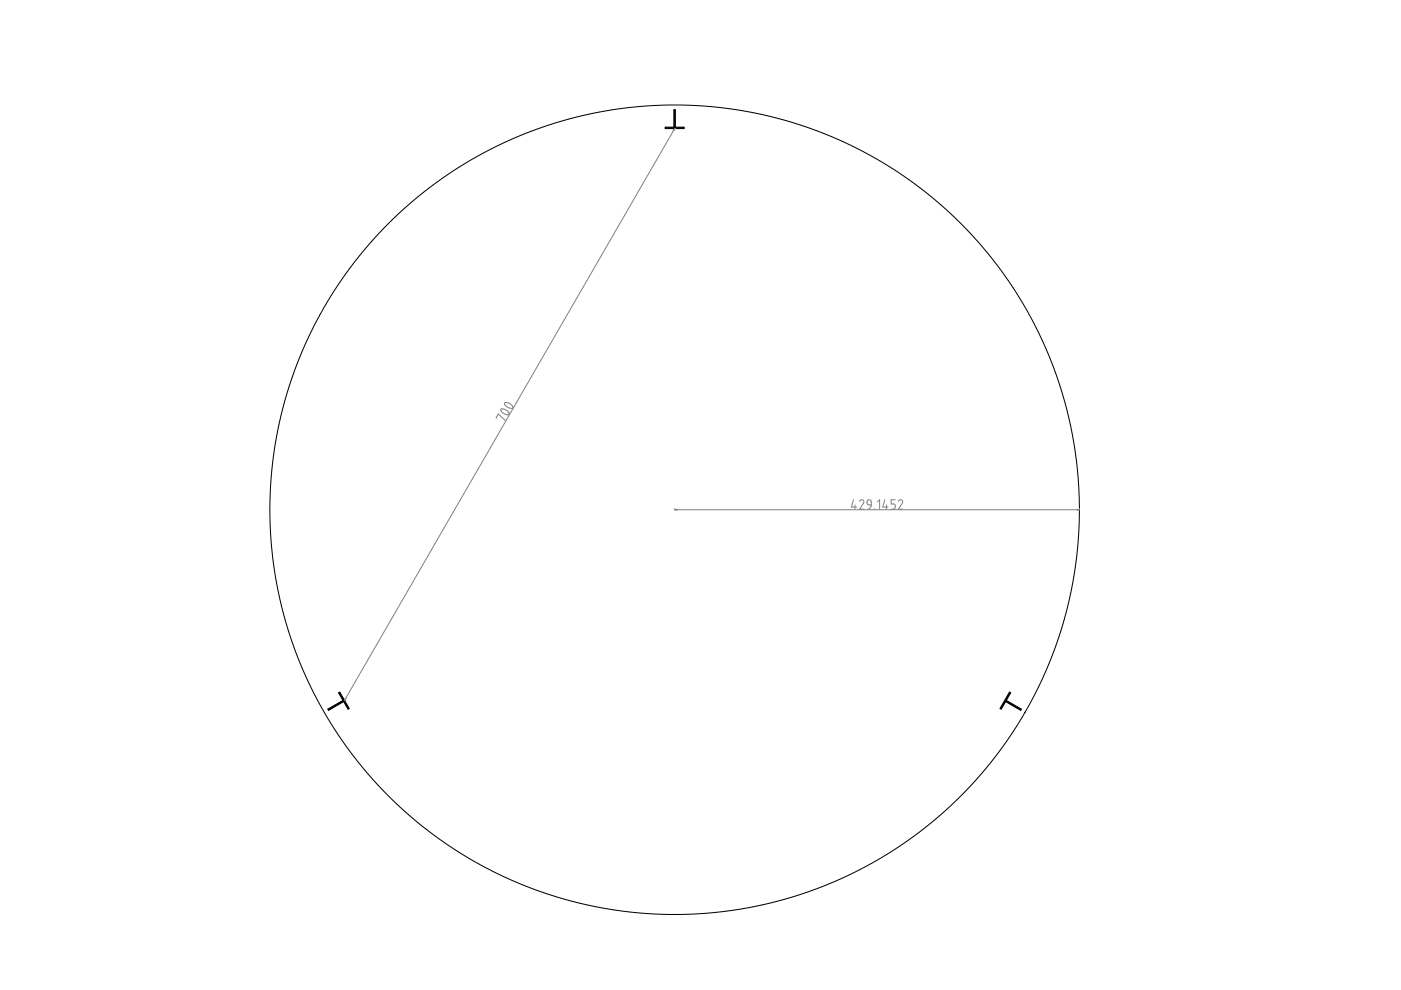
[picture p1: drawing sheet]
<svg xmlns="http://www.w3.org/2000/svg" width="297mm" height="210mm" viewBox="0 0 297 210" stroke-linecap="round" stroke-linejoin="round" font-family="sans-serif">
<g fill="#000">
<path d="M142.9 23.3h.3v3.7h1.8v.3h-4v-.3h1.9z" fill-rule="evenodd"/>
<path d="M71.8 146.9l.3-.2 1.9 3.5-.2 .2-.9-1.6-3.2 1.8-.2-.3 3.2-1.8z" fill-rule="evenodd"/>
<path d="M214 146.7l.3 .2-.9 1.6 3.2 1.8-.2 .3-3.2-1.8-.9 1.6-.3-.2z" fill-rule="evenodd"/>
</g>
<g fill="none" stroke="#000" stroke-width=".21">
<path d="M142.9 23.3h.3v3.7h1.8v.3h-4v-.3h1.9zM71.8 146.9l.3-.2 1.9 3.5-.2 .2-.9-1.6-3.2 1.8-.2-.3 3.2-1.8zM214 146.7l.3 .2-.9 1.6 3.2 1.8-.2 .3-3.2-1.8-.9 1.6-.3-.2zM217.4 150.9l-.1 .2"/>
<circle cx="143" cy="108.1" r="85.8"/>
</g>
<g fill="none" stroke="#808080" stroke-width=".21">
<path d="M143 27.3l-70 121.2M143.2 27.3h.1M105.4 88.6l-.2-.1 .4-.7 1.5 1.4M106.2 86.8l.2-.1 .7 .1 .7 .5a.37 .37 0 0 1 .1 .6 .37 .37 0 0 1-.6 0l-.8-.4-.3-.5zM107 85.4l.2-.1 .6 .1 .8 .6a.39 .39 0 0 1 0 .6 .39 .39 0 0 1-.6-.1l-.8-.5-.2-.3zM143 108.1h85.9M143 107.8v.1M181 106l-.5 1.5h1.1M181.3 107.1v.8M182.3 106.3l.3-.3 .5 .1v.5l-.8 1.3h.9M183.9 106.2l.3-.2 .5 .2v.9l-.8-.2zM184.7 107.1l-.2 .6-.5 .2"/>
<path d="M185.4 107.8v.1M186.1 106.4l.4-.4v1.9M187.6 106l-.4 1.5h1.1M187.9 107.1v.8M189.8 106h-.9v.8l.7 .1 .2 .3v.4l-.2 .3h-.7M190.5 106.3l.2-.3h.4l.3 .3-.9 1.6h.9M228.9 107.8v.1M73.2 148.5h.1"/>
</g>
<g fill="#808080" stroke="#808080" stroke-width=".21">
<path d="M73.2 148l.2 .1-.4 .4z"/>
<path d="M143 27.3l-.1 .4-.2-.1z"/>
<path d="M143 108.1l.5-.1v.2z"/>
<path d="M228.3 108l.6 .1-.6 .1z"/>
</g>
</svg>
